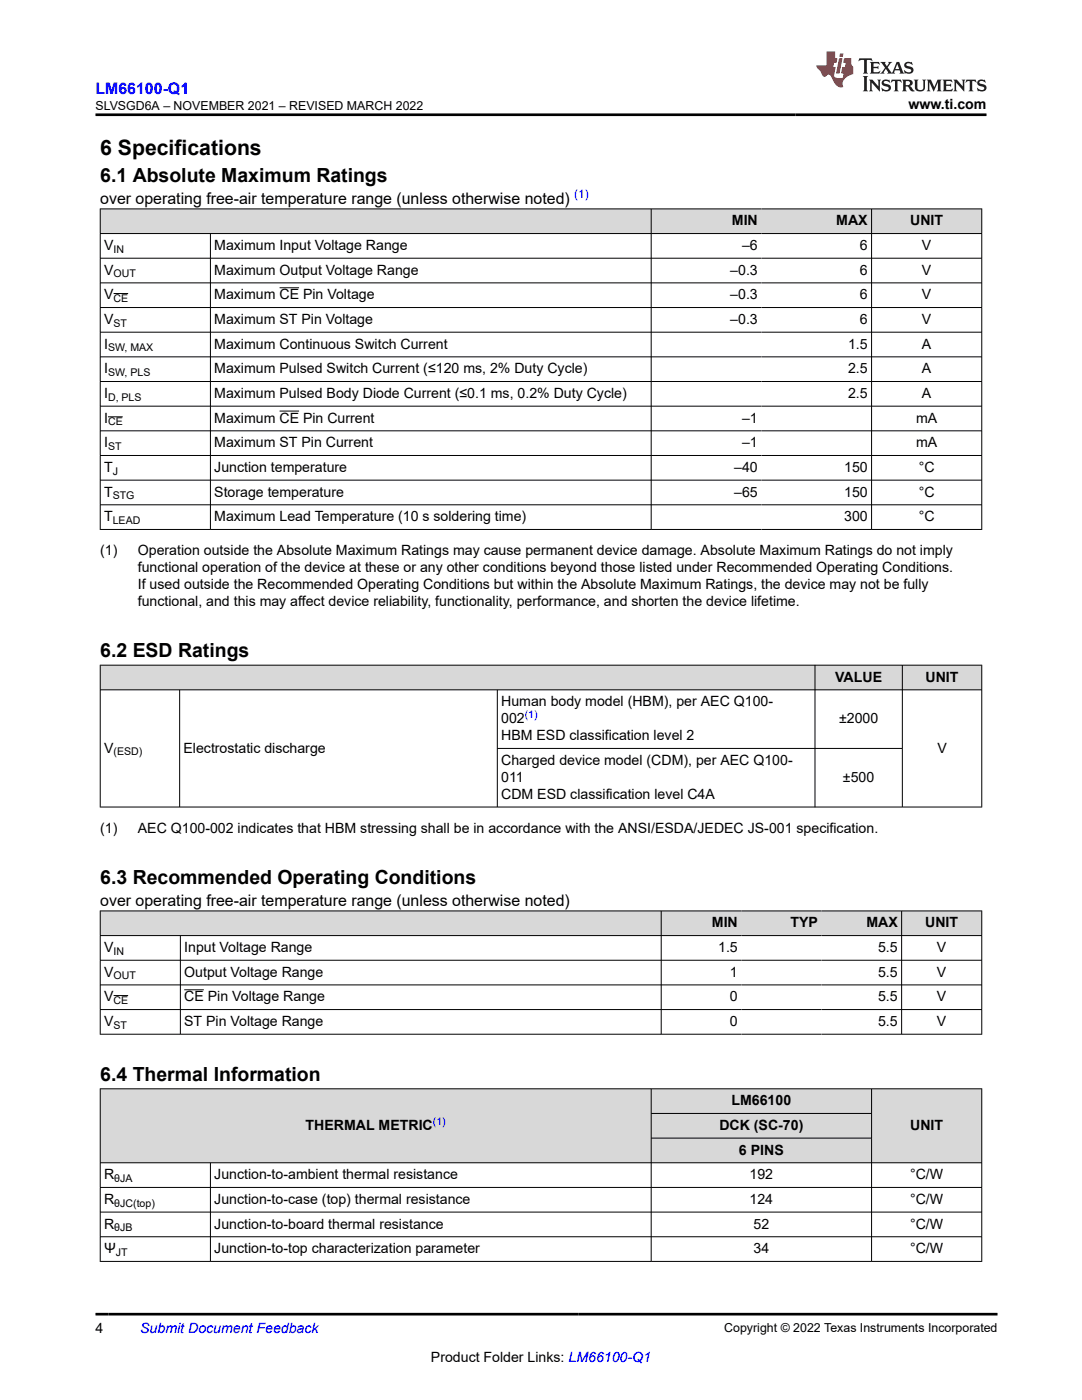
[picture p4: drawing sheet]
<svg xmlns="http://www.w3.org/2000/svg" width="216mm" height="279mm" viewBox="0 0 216 279" stroke-linecap="round" stroke-linejoin="round" font-family="sans-serif">
<defs><g id="words">
<text font-size="4.2" x="20" y="30.9">6 Specifications</text>
<g font-size="3.9">
<text x="20" y="36.3">6.1 Absolute Maximum Ratings</text>
<text x="20" y="131.1">6.2 ESD Ratings</text>
<text x="20" y="176.4">6.3 Recommended Operating Conditions</text>
<text x="20" y="215.7">6.4 Thermal Information</text>
</g>
<text font-size="3.2" fill="#00f" x="19" y="18.7">LM66100-Q1</text>
<g font-size="3.2">
<text x="20" y="40.6">over operating free-air temperature range (unless otherwise noted)</text>
<text x="20" y="180.7">over operating free-air temperature range (unless otherwise noted)</text>
</g>
<g font-size="2.8">
<text x="181.3" y="21.8">www.ti.com</text>
<text x="146" y="45">MIN</text>
<text x="166.9" y="45">MAX</text>
<text x="181.6" y="45">UNIT</text>
<text x="20.8" y="49.9">V</text>
<text x="42.8" y="49.9">Maximum Input Voltage Range</text>
<text x="148.1" y="49.9">–6</text>
<text x="171.6" y="49.9">6</text>
<text x="184" y="49.9">V</text>
<text x="20.8" y="54.8">V</text>
<text x="20.8" y="59.7">V</text>
<text x="42.8" y="54.8">Maximum Output Voltage Range</text>
<text x="42.8" y="59.7">Maximum CE Pin Voltage</text>
<text x="145.7" y="54.8">–0.3</text>
<text x="145.7" y="59.7">–0.3</text>
<text x="171.6" y="54.8">6</text>
<text x="171.6" y="59.7">6</text>
<text x="184" y="54.8">V</text>
<text x="184" y="59.7">V</text>
<text x="20.8" y="64.6">V</text>
<text x="42.8" y="64.6">Maximum ST Pin Voltage</text>
<text x="145.7" y="64.6">–0.3</text>
<text x="171.6" y="64.6">6</text>
<text x="184" y="64.6">V</text>
<text x="20.8" y="69.6">I</text>
<text x="42.8" y="69.6">Maximum Continuous Switch Current</text>
<text x="169.2" y="69.6">1.5</text>
<text x="184" y="69.6">A</text>
<text x="20.8" y="74.5">I</text>
<text x="42.8" y="74.5">Maximum Pulsed Switch Current (≤120 ms, 2% Duty Cycle)</text>
<text x="169.2" y="74.5">2.5</text>
<text x="184" y="74.5">A</text>
<text x="20.8" y="79.4">I</text>
<text x="42.8" y="79.4">Maximum Pulsed Body Diode Current (≤0.1 ms, 0.2% Duty Cycle)</text>
<text x="169.2" y="79.4">2.5</text>
<text x="184" y="79.4">A</text>
<text x="20.8" y="84.3">I</text>
<text x="20.8" y="89.3">I</text>
<text x="42.8" y="84.3">Maximum CE Pin Current</text>
<text x="42.8" y="89.3">Maximum ST Pin Current</text>
<text x="148.1" y="84.3">–1</text>
<text x="148.1" y="89.3">–1</text>
<text x="182.8" y="84.3">mA</text>
<text x="182.8" y="89.3">mA</text>
<text x="20.8" y="94.2">T</text>
<text x="42.8" y="94.2">Junction temperature</text>
<text x="146.5" y="94.2">–40</text>
<text x="168.4" y="94.2">150</text>
<text x="183.3" y="94.2">°C</text>
<text x="20.8" y="99.1">T</text>
<text x="42.8" y="99.1">Storage temperature</text>
<text x="146.5" y="99.1">–65</text>
<text x="168.4" y="99.1">150</text>
<text x="183.3" y="99.1">°C</text>
<text x="20.8" y="104">T</text>
<text x="42.8" y="104">Maximum Lead Temperature (10 s soldering time)</text>
<text x="168.4" y="104">300</text>
<text x="183.3" y="104">°C</text>
<text x="20" y="110.8">(1)</text>
<text x="27.5" y="110.8">Operation outside the Absolute Maximum Ratings may cause permanent device damage. Absolute Maximum Ratings do not imply</text>
<text x="27.5" y="114.2">functional operation of the device at these or any other conditions beyond those listed under Recommended Operating Conditions.</text>
<text x="27.5" y="117.6">If used outside the Recommended Operating Conditions but within the Absolute Maximum Ratings, the device may not be fully</text>
<text x="27.5" y="121">functional, and this may affect device reliability, functionality, performance, and shorten the device lifetime.</text>
<text x="166.7" y="136">VALUE</text>
<text x="184.7" y="136">UNIT</text>
<text x="100" y="140.9">Human body model (HBM), per AEC Q100-</text>
<text x="100" y="144.3">002</text>
<text x="100" y="147.7">HBM ESD classification level 2</text>
<text x="167.4" y="144.3">±2000</text>
<text x="20.8" y="150.2">V</text>
<text x="36.6" y="150.2">Electrostatic discharge</text>
<text x="100" y="152.6">Charged device model (CDM), per AEC Q100-</text>
<text x="187" y="150.2">V</text>
<text x="100" y="156">011</text>
<text x="100" y="159.4">CDM ESD classification level C4A</text>
<text x="168.2" y="156">±500</text>
<text x="20" y="166.2">(1)</text>
<text x="27.5" y="166.2">AEC Q100-002 indicates that HBM stressing shall be in accordance with the ANSI/ESDA/JEDEC JS-001 specification.</text>
<text x="142" y="185.1">MIN</text>
<text x="157.7" y="185.1">TYP</text>
<text x="172.9" y="185.1">MAX</text>
<text x="184.6" y="185.1">UNIT</text>
<text x="20.8" y="190">V</text>
<text x="36.8" y="190">Input Voltage Range</text>
<text x="143.3" y="190">1.5</text>
<text x="175.2" y="190">5.5</text>
<text x="187" y="190">V</text>
<text x="20.8" y="194.9">V</text>
<text x="36.8" y="194.9">Output Voltage Range</text>
<text x="145.7" y="194.9">1</text>
<text x="175.2" y="194.9">5.5</text>
<text x="187" y="194.9">V</text>
<text x="20.8" y="199.8">V</text>
<text x="36.8" y="199.8">CE Pin Voltage Range</text>
<text x="145.7" y="199.8">0</text>
<text x="175.2" y="199.8">5.5</text>
<text x="187" y="199.8">V</text>
<text x="20.8" y="204.8">V</text>
<text x="36.8" y="204.8">ST Pin Voltage Range</text>
<text x="145.7" y="204.8">0</text>
<text x="175.2" y="204.8">5.5</text>
<text x="187" y="204.8">V</text>
<text x="146" y="220.6">LM66100</text>
<text x="61" y="225.5">THERMAL METRIC</text>
<text x="143.5" y="225.5">DCK (SC-70)</text>
<text x="181.6" y="225.5">UNIT</text>
<text x="147.5" y="230.4">6 PINS</text>
<text x="20.8" y="235.3">R</text>
<text x="42.8" y="235.3">Junction-to-ambient thermal resistance</text>
<text x="149.6" y="235.3">192</text>
<text x="181.6" y="235.3">°C/W</text>
<text x="20.8" y="240.3">R</text>
<text x="20.8" y="245.2">R</text>
<text x="42.8" y="240.3">Junction-to-case (top) thermal resistance</text>
<text x="42.8" y="245.2">Junction-to-board thermal resistance</text>
<text x="149.6" y="240.3">124</text>
<text x="150.4" y="245.2">52</text>
<text x="181.6" y="240.3">°C/W</text>
<text x="181.6" y="245.2">°C/W</text>
<text x="20.8" y="250.1">Ψ</text>
<text x="42.8" y="250.1">Junction-to-top characterization parameter</text>
<text x="150.4" y="250.1">34</text>
<text x="181.6" y="250.1">°C/W</text>
<text x="19" y="266.1">4</text>
<text x="86" y="271.7">Product Folder Links: LM66100-Q1</text>
</g>
<text font-size="2.8" fill="#00f" x="28" y="266.1">Submit Document Feedback</text>
<g font-size="2.5">
<text x="19.1" y="21.9">SLVSGD6A – NOVEMBER 2021 – REVISED MARCH 2022</text>
<text x="144.5" y="265.8">Copyright © 2022 Texas Instruments Incorporated</text>
</g>
<text font-size="2.4" fill="#00f" x="114.6" y="39.6">(1)</text>
<g font-size="2.1">
<text x="22.6" y="50.4">IN</text>
<text x="22.6" y="55.4">OUT</text>
<text x="22.6" y="60.3">CE</text>
<text x="22.6" y="65.2">ST</text>
<text x="21.6" y="70.1">SW, MAX</text>
<text x="21.6" y="75.1">SW, PLS</text>
<text x="21.6" y="80">D, PLS</text>
<text x="21.6" y="84.9">CE</text>
<text x="21.6" y="89.8">ST</text>
<text x="22.5" y="94.7">J</text>
<text x="22.5" y="99.7">STG</text>
<text x="22.5" y="104.6">LEAD</text>
<text x="22.6" y="150.7">(ESD)</text>
<text x="22.6" y="190.6">IN</text>
<text x="22.6" y="195.5">OUT</text>
<text x="22.6" y="200.4">CE</text>
<text x="22.6" y="205.3">ST</text>
<text x="22.8" y="235.9">θJA</text>
<text x="22.8" y="240.8">θJC(top)</text>
<text x="22.8" y="245.7">θJB</text>
<text x="23.1" y="250.7">JT</text>
</g>
<g font-size="2.1" fill="#00f">
<text x="104.7" y="143.4">(1)</text>
<text x="86.4" y="224.5">(1)</text>
</g>
</g></defs>
<g fill="#d8d8d8">
<path d="M20 41.7h175.9v4.9h-175.9z" fill-rule="evenodd"/>
<path d="M20.1 41.8h109.8v4.7h-109.8z" fill-rule="evenodd"/>
<path d="M130 41.8h21.9v4.7h-21.9z" fill-rule="evenodd"/>
<path d="M151.9 41.8h22v4.7h-22z" fill-rule="evenodd"/>
<path d="M174 41.8h21.8v4.7h-21.8z" fill-rule="evenodd"/>
</g>
<g fill="none" stroke="#000" stroke-width=".2">
<path d="M19.9 41.7h176.1M19.9 46.6h176.1M19.9 51.5h176.1M19.9 56.5h176.1M20 41.6v64.1M22.6 58.6h3M42 46.6v59.1M55.8 57.4h3.9M129.9 41.6v64.1M173.9 41.6v64.1M195.9 41.6v64.1M19.9 61.4h176.1"/>
<path d="M19.9 66.3h176.1M19.9 71.2h176.1M19.9 76.1h176.1M19.9 81.1h176.1M19.9 86h176.1M19.9 90.9h176.1M19.9 95.8h176.1M21.6 83.2h2.9M55.8 82h3.9M19.9 100.7h176.1M19.9 105.7h176.1"/>
</g>
<g fill="#d8d8d8">
<path d="M20 132.8h175.9v4.9h-175.9z" fill-rule="evenodd"/>
<path d="M20.1 132.8h142.5v4.8h-142.5z" fill-rule="evenodd"/>
<path d="M162.7 132.8h17.3v4.8h-17.3z" fill-rule="evenodd"/>
<path d="M180.1 132.8h15.7v4.8h-15.7z" fill-rule="evenodd"/>
</g>
<path d="M19.9 132.8h176.1M19.9 137.7h176.1M20 132.7v28.4M35.8 137.7v23.4M99.2 137.7v23.4M162.6 132.7v28.4M180.1 132.7v28.4M195.9 132.7v28.4M99.2 149.4h80.9M19.9 161.1h176.1" fill="none" stroke="#000" stroke-width=".2"/>
<g fill="#d8d8d8">
<path d="M20 181.8h175.9v4.9h-175.9z" fill-rule="evenodd"/>
<path d="M20.1 181.9h111.8v4.8h-111.8z" fill-rule="evenodd"/>
<path d="M132 181.9h15.9v4.8h-15.9z" fill-rule="evenodd"/>
<path d="M147.9 181.9h16v4.8h-16z" fill-rule="evenodd"/>
<path d="M163.9 181.9h15.9v4.8h-15.9z" fill-rule="evenodd"/>
<path d="M180 181.9h15.8v4.8h-15.8z" fill-rule="evenodd"/>
</g>
<g fill="none" stroke="#000" stroke-width=".2">
<path d="M19.9 181.8h176.1M19.9 186.7h176.1M19.9 191.6h176.1M19.9 196.6h176.1M20 181.7v24.8M22.6 198.7h3M36 186.7v19.8M36.8 197.5h3.9M131.9 181.7v24.8M179.9 181.7v24.8M195.9 181.7v24.8M19.9 201.5h176.1"/>
<path d="M19.9 206.4h176.1"/>
</g>
<g fill="#d8d8d8">
<path d="M20 217.3h175.9v4.9h-175.9z" fill-rule="evenodd"/>
<path d="M20.1 217.4h109.8v14.6h-109.8z" fill-rule="evenodd"/>
<path d="M130 217.4h43.9v4.8h-43.9z" fill-rule="evenodd"/>
<path d="M174 217.4h21.8v14.6h-21.8z" fill-rule="evenodd"/>
<path d="M130 222.3h43.9v4.8h-43.9z" fill-rule="evenodd"/>
<path d="M130 227.2h43.9v4.8h-43.9z" fill-rule="evenodd"/>
</g>
<g fill="none" stroke="#000" stroke-width=".2">
<path d="M19.9 217.3h176.1M20 217.2v34.6M129.9 217.2v34.6M173.9 217.2v34.6M195.9 217.2v34.6M19.9 232.1h176.1M19.9 237h176.1M42 232.1v19.7M129.9 222.2h44.1M129.9 227.1h44.1M19.9 241.9h176.1M19.9 246.8h176.1"/>
<path d="M19.9 251.7h176.1"/>
</g>
<path d="M171.5 11.6l-.2 .6 .5-.2h.6v.1v2.2l-.2 .4h1l-.2-.4v-2.2v-.1h.5l.5 .2-.1-.6zM173.6 12.4l.2 .3v1.6l-.2 .4h1.9l.1-.6a1.08 1.08 0 0 1-1.3 .2v-.7h.6l.4 .2v-.7l-.4 .2h-.6v-.5l.2-.2a1 1 0 0 1 1 .3l-.1-.5zM175.7 12.4l.9 1.1-1 1.2h.9l-.2-.2 .5-.8 .4 .8-.2 .2h1.6l-.2-.2 .2-.5h.9l.1 .5-.1 .2h.9l-.2-.4-.8-1.9h-.5l-.9 2.1-.9-1.1 .9-1h-.8l.2 .2-.4 .6-.4-.6 .2-.2zM179 12.8l.4 1h-.7zM180.7 12.5a.65 .65 0 0 0-.2 .7 .65 .65 0 0 0 .6 .5l.6 .1 .1 .3a.79 .79 0 0 1-.7 .4 .79 .79 0 0 1-.7-.5l.1 .7 .2-.1a.93 .93 0 0 0 1.1 0 .93 .93 0 0 0 .4-.9 1.46 1.46 0 0 0-1.2-.6l-.1-.3a1.09 1.09 0 0 1 1.2 .2l-.2-.6-.1 .1-.5-.2zM172.2 15.2l.2 .4v2.2l-.2 .4h1l-.2-.4v-2.2l.2-.4zM173.4 15.9l.2 .4v1.5l-.2 .4h.8l-.3-.4 .1-1.3 1.6 1.8v-2l.2-.4h-.7l.1 .2 .1 1.1-1.2-1.3zM176.2 16a.65 .65 0 0 0-.2 .8 .65 .65 0 0 0 .6 .4l.6 .2 .1 .2a.79 .79 0 0 1-.7 .4 .79 .79 0 0 1-.7-.5l.1 .7 .2-.1a.93 .93 0 0 0 1.1 .1 .93 .93 0 0 0 .4-1 1.46 1.46 0 0 0-1.2-.5l-.1-.4a1.09 1.09 0 0 1 1.2 .2l-.1-.6-.2 .1-.5-.1zM177.9 15.9l-.1 .6a.63 .63 0 0 1 .8-.3v1.6l-.3 .4h1l-.2-.4v-1.6a.66 .66 0 0 1 .8 .3l-.1-.6zM180 15.9l.2 .4v1.5l-.2 .4h1l-.2-.2-.1-.7h.5l.1 .2a.79 .79 0 0 0 1.2 .6l-1-.9a.61 .61 0 0 0 .6-.6 .61 .61 0 0 0-.5-.7zM180.8 16.2h.1a.47 .47 0 0 1 .5 .1 .47 .47 0 0 1 .1 .5l-.1 .1-.7 .1zM182.3 15.9l.2 .2a2.27 2.27 0 0 0 .4 2 1.04 1.04 0 0 0 1.7-.7v-1.3l.2-.2h-.8l.2 .4v1.1a.6 .6 0 0 1-.6 .6 .6 .6 0 0 1-.6-.6v-1.1l.3-.4zM184.9 15.9l.2 .4v1.5l-.2 .4h.8l-.3-.4v-1.4l.9 1.9 .9-1.9v1.4l-.3 .4h1l-.2-.4v-1.5l.2-.4h-.8l-.7 1.5-.6-1.5zM188.1 15.9l.2 .4v1.5l-.2 .4h1.9l.1-.6a1.09 1.09 0 0 1-1.3 .2v-.7h.6l.4 .2v-.6l-.4 .2h-.6v-.6l.2-.1a1.01 1.01 0 0 1 1 .3l-.1-.6zM190.2 15.9l.3 .4v1.5l-.3 .4h.8l-.2-.4v-1.3l1.6 1.8v-2l.2-.4h-.7l.2 .2v1.1l-1.2-1.3zM192.8 15.9l-.1 .6a.63 .63 0 0 1 .8-.3v1.6l-.3 .4h1l-.2-.4v-1.6a.66 .66 0 0 1 .8 .3l-.1-.6zM195.2 16a.65 .65 0 0 0-.2 .8 .65 .65 0 0 0 .6 .4l.6 .2 .2 .2a.79 .79 0 0 1-.7 .4 .79 .79 0 0 1-.7-.5l.1 .7 .2-.1a.93 .93 0 0 0 1 .1 .93 .93 0 0 0 .5-1 1.46 1.46 0 0 0-1.3-.5v-.4a1.09 1.09 0 0 1 1.2 .2l-.2-.6-.2 .1-.5-.1z" fill="#231f20"/>
<path d="M164.9 10.3v2.7h-2l.1 .4 .8 1a.95 .95 0 0 0 1 .9 .59 .59 0 0 1 .5-.4 .59 .59 0 0 1 .5 .3l.4 .8a1.59 1.59 0 0 0 2.1 1.4 1.61 1.61 0 0 1 1-2.3l1-.3-.1-1.5a1.59 1.59 0 0 1-.3-1.7h-1.5l-.2 .9h.6l-.2 .9h-.5l-.2 .9v.3l.4 .1-.1 .9h-.7a.73 .73 0 0 1-1-.7l.3-1.5h-.5l.1-.9h.5l.2-.9h-.5v-1.3zM167.4 11.6l-.6 3.1h.7l.6-3.1zM167.6 10.7l-.1 .6h.7l.1-.6z" fill="#ed1c24"/>
<path d="M19 22.9h177.8M19 262.3h180" fill="none" stroke="#000" stroke-width=".53"/>
<use href="#words"/>
</svg>
